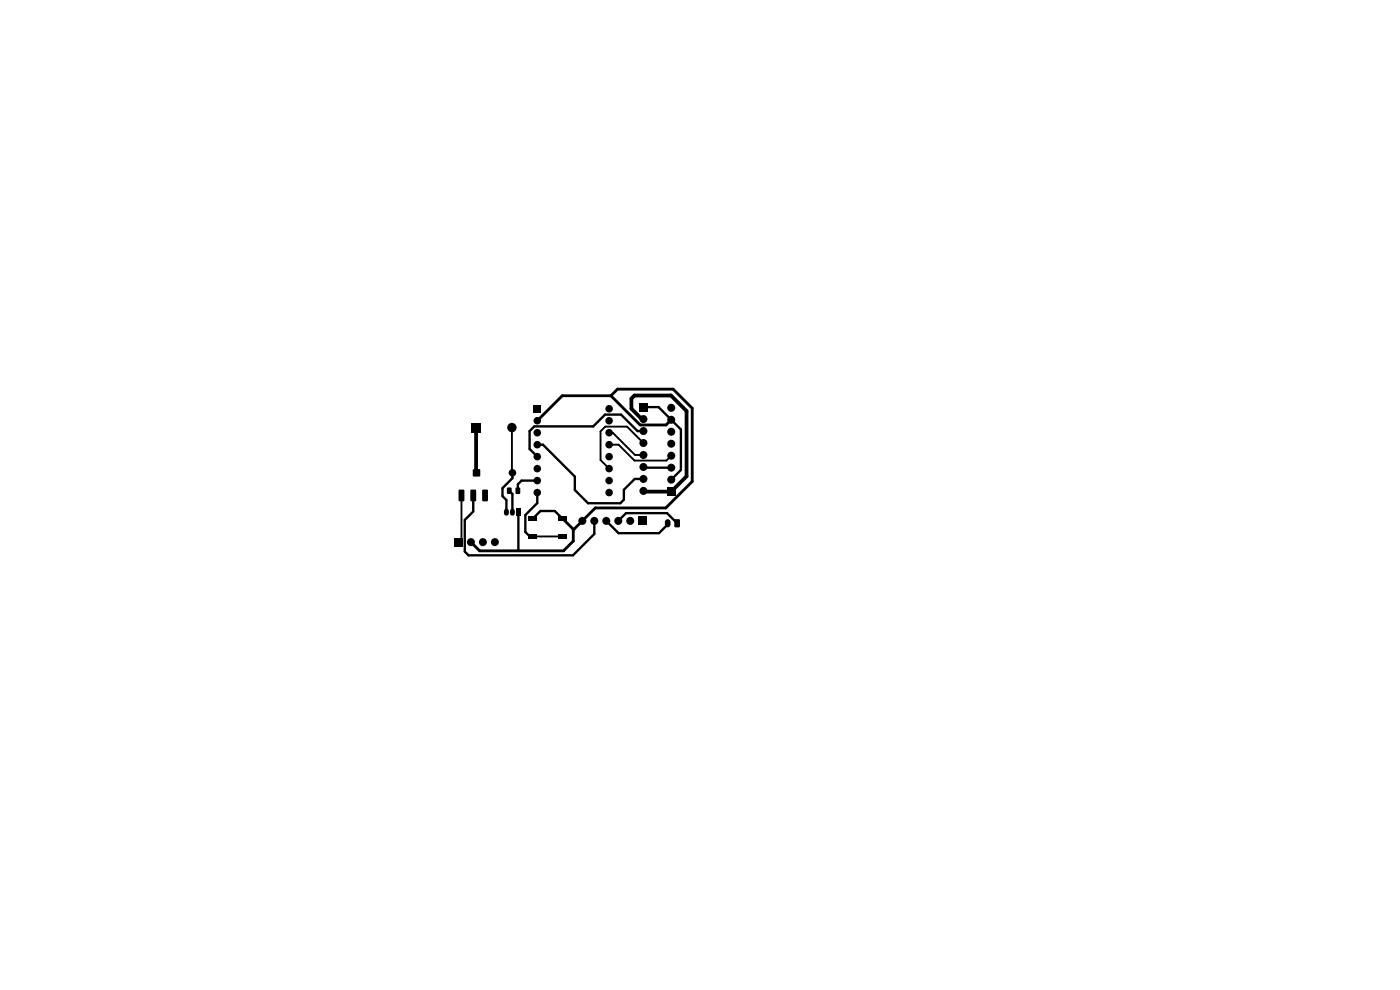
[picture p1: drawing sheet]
<svg xmlns="http://www.w3.org/2000/svg" width="297mm" height="210mm" viewBox="0 0 297 210" stroke-linecap="round" stroke-linejoin="round" font-family="sans-serif">
<g fill="#000">
<path d="M100 89.7h2v2h-2zM113.2 85.9h1.6v1.6h-1.6zM135.6 85.5h1.8v1.7h-1.8zM96.5 114.2h1.7v1.7h-1.7zM97.3 103.9h1l.2 .1v2.1l-.1 .2-.9 .1-.2-.2zM99.8 103.9h1l.2 .1v2.1l-.1 .2-.9 .1-.2-.2zM100.4 99.6h1.4v1.4h-1.4zM102.3 103.9h1l.2 .1v2.1l-.1 .2-.9 .1-.2-.2zM107.6 103.5l.7-.1 .2 .2v1l-.1 .2h-.6l-.3-.2zM109.4 103.5l.7-.1 .3 .2v1l-.2 .2h-.6l-.2-.2zM109.4 107.9h1.1v1.5h-1.1zM112.2 109.5h1.7v1h-1.7z"/>
<path d="M112.2 113.3h1.7v1h-1.7zM118.5 109.5h1.7v1h-1.7zM118.5 113.3h1.7v1h-1.7zM135.4 109.7h1.7v1.7h-1.7zM143.1 110.2l.9-.1 .2 .2 .1 1.3-.2 .3h-.8l-.2-.2zM141.6 103.4h1.6v1.7h-1.6z"/>
<circle cx="108.6" cy="90.7" r="1"/>
<circle cx="114" cy="91.8" r=".8"/>
<circle cx="114" cy="94.3" r=".8"/>
<circle cx="114" cy="99.4" r=".8"/>
<circle cx="114" cy="89.2" r=".8"/>
<circle cx="114" cy="96.9" r=".8"/>
<circle cx="129.2" cy="86.7" r=".8"/>
<circle cx="129.2" cy="89.2" r=".8"/>
<circle cx="129.2" cy="96.9" r=".8"/>
<circle cx="129.2" cy="99.4" r=".8"/>
<circle cx="129.2" cy="94.3" r=".8"/>
<circle cx="129.2" cy="91.8" r=".8"/>
<circle cx="136.5" cy="96.5" r=".85"/>
<circle cx="136.5" cy="94" r=".85"/>
<circle cx="136.5" cy="88.9" r=".85"/>
<circle cx="136.5" cy="91.4" r=".85"/>
<circle cx="136.5" cy="99.1" r=".85"/>
<circle cx="142.4" cy="94.1" r=".85"/>
<circle cx="142.4" cy="99.2" r=".85"/>
<circle cx="142.4" cy="86.5" r=".85"/>
<circle cx="142.4" cy="96.7" r=".85"/>
<circle cx="142.4" cy="91.6" r=".85"/>
<circle cx="142.4" cy="89" r=".85"/>
<circle cx="99.9" cy="115" r=".85"/>
<circle cx="102.4" cy="115" r=".85"/>
<circle cx="105" cy="115" r=".85"/>
<circle cx="108.7" cy="100.3" r=".8"/>
<circle cx="114" cy="104.5" r=".8"/>
<circle cx="114" cy="101.9" r=".8"/>
<circle cx="123.5" cy="110.5" r=".85"/>
<circle cx="126.1" cy="110.5" r=".85"/>
<circle cx="128.6" cy="110.5" r=".85"/>
<circle cx="129.2" cy="101.9" r=".8"/>
<circle cx="129.2" cy="104.5" r=".8"/>
<circle cx="131.2" cy="110.5" r=".85"/>
<circle cx="133.7" cy="110.5" r=".85"/>
<circle cx="136.5" cy="101.6" r=".85"/>
<circle cx="136.5" cy="104.1" r=".85"/>
<circle cx="142.4" cy="101.7" r=".85"/>
</g>
<path d="M107.4 108.4v.5M108.7 108.4v.5" fill="none" stroke="#000" stroke-width="1.1"/>
<path d="M141.6 110.7v.6" fill="none" stroke="#000" stroke-width="1.2"/>
<g fill="none" stroke="#000" stroke-width=".5">
<path d="M114 94.3h1.2l6.8 6.8v2.9l2.7 2.8h6.9l.8-.8v-2.1l2.3-2.3h1.8M136.5 86.4h3.2l4.7 4.7v8.6l-2 2.1M136.5 91.4h-1.3l-3.5-3.4h-3.4l-2.5 2.5h-12.5l-.9 1v3.7l1.6 1.7M136.6 99.2h5.8M100.4 105.1v3.4l-1.8 1.8v6.7l.8 .8h22.2l4.5-4.5v-2.8M108 104.1l.7 .7v3.9M108.7 100.3v1.1l-2.1 2.2v1.7l.8 .8v2.6M110 108.7v8.2M113.1 110l1.6-1.6h3l1.6 1.6M114 102h-3.4l-.7 .7v1.4M114 104.5v2.2l-2.6 2.6v3.6l1 .9h.7M128.6 110.5l2.6 2.6h8.6l1.8-1.8v-.3"/>
<path d="M131.2 110.5l1.6-1.6h8.7l2.1 2.1"/>
</g>
<path d="M136.5 99.1l.1 .1M97.9 114.5l-.5 .5M101 100.2l.1 .1M108.6 100.2l.1 .1" fill="none" stroke="#000" stroke-width=".21"/>
<path d="M101 90.7v9.5M136.5 88.9h-.3l-2.3-2.2v-2.1l.7-.7h7.8l3.2 3.3v13.8l-3.2 3.3h-5.8l-.1-.2" fill="none" stroke="#000" stroke-width=".8"/>
<path d="M108.6 90.7v9.5M129.2 91.8h.8l4.7 4.7h1.8M129.2 94.3h2l3.4 3.4h6.8l1-1M136.5 94l-3.5-3.5h-4.6l-1 1v6.1l1.8 1.8M97.9 105.1v9.4M113.1 113.8h6.2" fill="none" stroke="#000" stroke-width=".4"/>
<path d="M129.6 84l1.4-1.4h11.8l4 4v15.5l-5.6 5.7h-14.9l-4.7 4.5M129.6 84l6.2 6.2h5.5l1.1-1.1M129.6 84h-10.3l-5.3 5.3M119.3 110l2.3 2.3M121.6 112.3v2.5l-2.1 2.1h-17.8l-1.8-1.9" fill="none" stroke="#000" stroke-width=".6"/>
</svg>
